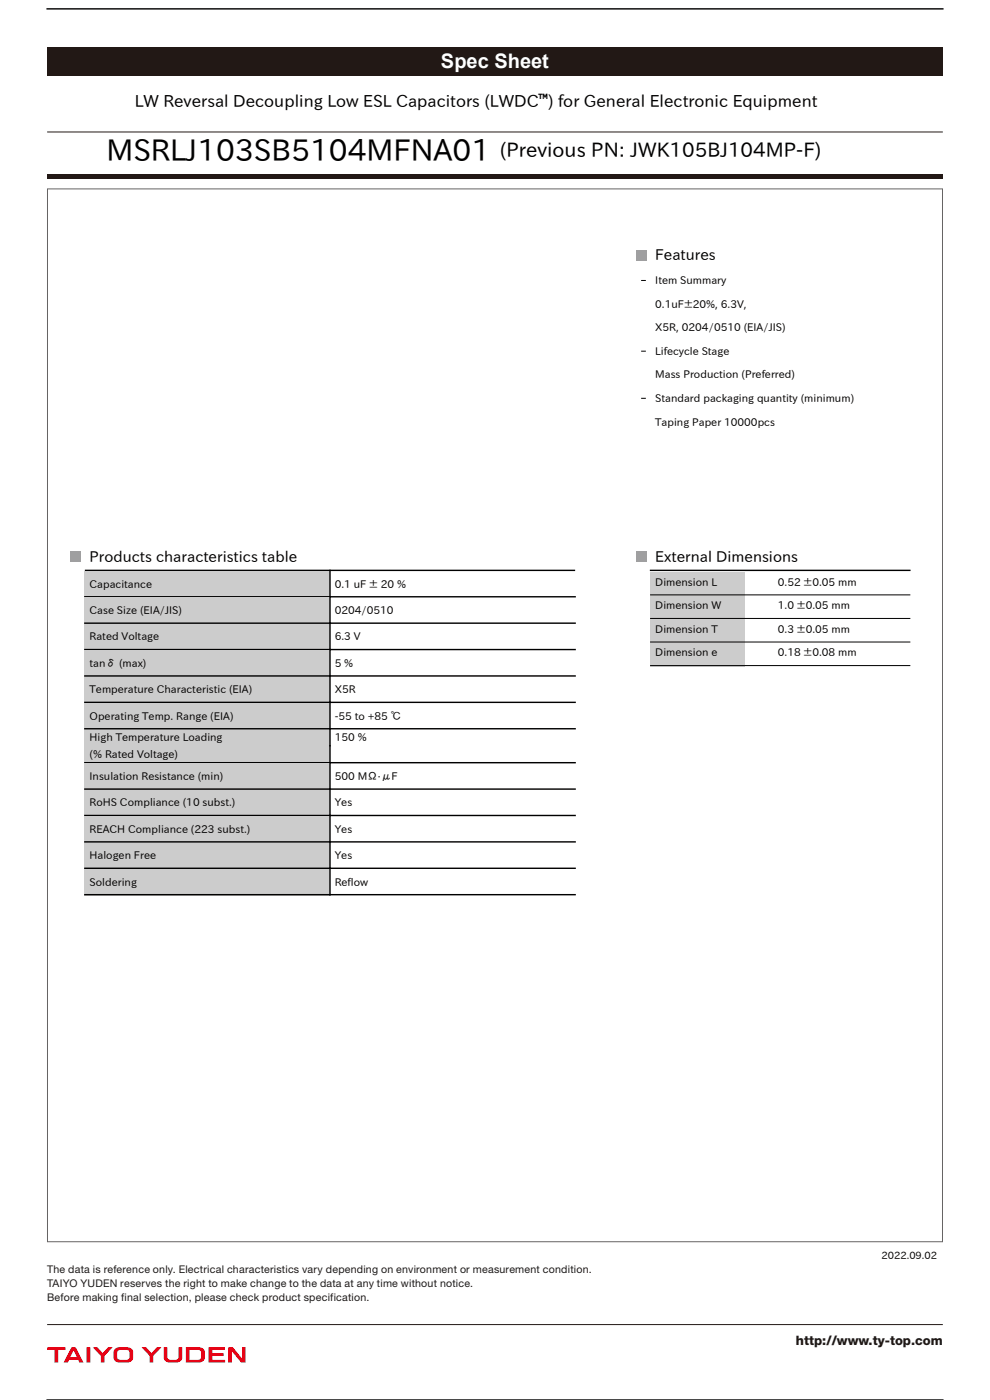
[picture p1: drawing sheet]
<svg xmlns="http://www.w3.org/2000/svg" width="210mm" height="297mm" viewBox="0 0 210 297" stroke-linecap="round" stroke-linejoin="round" font-family="sans-serif">
<defs><g id="words">
<text font-size="6.3" x="22.6" y="34.2">MSRLJ103SB5104MFNA01</text>
<text font-size="4.2" fill="#fff" x="93.5" y="14.5">Spec Sheet</text>
<text font-size="4.2" x="106" y="33.4">(Previous PN: JWK105BJ104MP-F)</text>
<text font-size="3.5" x="28.6" y="22.6">LW Reversal Decoupling Low ESL Capacitors (LWDC™) for General Electronic Equipment</text>
<g font-size="3.2">
<text x="139" y="55.2">Features</text>
<text x="19" y="119.2">Products characteristics table</text>
<text x="139" y="119.2">External Dimensions</text>
</g>
<text font-size="2.8" fill="#221815" x="168.8" y="285.3">http://www.ty-top.com</text>
<g font-size="2.3">
<text x="139" y="60.3">Item Summary</text>
<text x="139" y="65.3">0.1uF±20%, 6.3V,</text>
<text x="139" y="70.3">X5R, 0204/0510 (EIA/JIS)</text>
<text x="139" y="75.3">Lifecycle Stage</text>
<text x="139" y="80.3">Mass Production (Preferred)</text>
<text x="139" y="85.3">Standard packaging quantity (minimum)</text>
<text x="139" y="90.3">Taping Paper 10000pcs</text>
<text x="19" y="124.7">Capacitance</text>
<text x="71" y="124.7">0.1 uF ± 20 %</text>
<text x="139" y="124.3">Dimension L</text>
<text x="165" y="124.3">0.52 ±0.05 mm</text>
<text x="19" y="130.3">Case Size (EIA/JIS)</text>
<text x="71" y="130.3">0204/0510</text>
<text x="139" y="129.3">Dimension W</text>
<text x="165" y="129.3">1.0 ±0.05 mm</text>
<text x="19" y="135.9">Rated Voltage</text>
<text x="71" y="135.9">6.3 V</text>
<text x="139" y="134.3">Dimension T</text>
<text x="165" y="134.3">0.3 ±0.05 mm</text>
<text x="19" y="141.5">tanδ (max)</text>
<text x="71" y="141.5">5 %</text>
<text x="139" y="139.3">Dimension e</text>
<text x="165" y="139.3">0.18 ±0.08 mm</text>
<text x="19" y="147.1">Temperature Characteristic (EIA)</text>
<text x="71" y="147.1">X5R</text>
<text x="19" y="152.7">Operating Temp. Range (EIA)</text>
<text x="71" y="152.7">-55 to +85 ℃</text>
<text x="19" y="157.3">High Temperature Loading</text>
<text x="19" y="160.9">(% Rated Voltage)</text>
<text x="71" y="157.3">150 %</text>
<text x="19" y="165.5">Insulation Resistance (min)</text>
<text x="71" y="165.5">500 MΩ·μF</text>
<text x="19" y="171.1">RoHS Compliance (10 subst.)</text>
<text x="71" y="171.1">Yes</text>
<text x="19" y="176.7">REACH Compliance (223 subst.)</text>
<text x="71" y="176.7">Yes</text>
<text x="19" y="182.3">Halogen Free</text>
<text x="71" y="182.3">Yes</text>
<text x="19" y="187.9">Soldering</text>
<text x="71" y="187.9">Reflow</text>
</g>
<g font-size="2.3" fill="#221815">
<text x="10" y="270">The data is reference only. Electrical characteristics vary depending on environment or measurement condition.</text>
<text x="10" y="273">TAIYO YUDEN reserves the right to make change to the data at any time without notice.</text>
<text x="10" y="276">Before making final selection, please check product specification.</text>
</g>
<text font-size="2.1" x="187" y="267.1">2022.09.02</text>
</g></defs>
<path d="M10 1.9h190" fill="none" stroke="#000" stroke-width=".3"/>
<g fill="#221815">
<path d="M10 10h190v6h-190z"/>
<path d="M10 37h190v1h-190z"/>
</g>
<path d="M10.1 40.1h189.8v223.3h-189.8z" fill="none" stroke="#666464" stroke-width=".21"/>
<path d="M10 28h190M10 281h190" fill="none" stroke="#221815" stroke-width=".21"/>
<g fill="#e60012">
<path d="M10 285.8h3.9v.6h-1.6v2.7h-.7v-2.7h-1.6z"/>
<path d="M18.4 285.8h.8v3.3h-.8z"/>
<path d="M19.7 285.8h.9l1.2 1.3 1.1-1.3h1l-1.7 1.9v1.4h-.8v-1.4z"/>
<path d="M30 285.8h1l1.1 1.3 1.2-1.3h1l-1.8 1.9v1.4h-.8v-1.4z"/>
<path d="M34.7 285.8h.8v2a.65 .65 0 0 0 .8 .7h.8a.64 .64 0 0 0 .8-.7v-2h.8v2.3a1.13 1.13 0 0 1-1.3 1 2.56 2.56 0 0 1-2.4-.5l-.3-.5z"/>
<path d="M44.2 285.8h3.5v.6h-2.7v.7h2.4v.6h-2.4v.8h2.8v.6h-3.6z"/>
<path d="M48.4 285.8h1l1.9 2.4v-2.4h.8v3.3h-.9l-2-2.5v2.5h-.8z"/>
<path d="M15.6 286.5l-.7 1.4h1.4zM15.2 285.8h.9l1.6 3.3h-.9l-.2-.6h-1.9l-.3 .6h-.9z"/>
<path d="M25 286.5a1.38 1.38 0 0 0 .3 1.9l1.4 .1a.64 .64 0 0 0 .8-.7l-.2-1.3-1.6-.1zM24.3 286.2l.3-.2a5.2 5.2 0 0 1 2.8-.1 1.02 1.02 0 0 1 .8 .9v1.3a1.13 1.13 0 0 1-1.2 1h-1.6a1.18 1.18 0 0 1-1.3-1v-1.3z"/>
<path d="M40.2 286.4v2.1h1.7a.64 .64 0 0 0 .8-.7l-.2-1.3-.6-.1zM39.4 285.8h2.8a1.15 1.15 0 0 1 1.2 1v1.3a1.13 1.13 0 0 1-1.2 1h-2.8z"/>
</g>
<path d="M135 53h2.2v2.2h-2.2z" fill="#9f9fa0"/>
<path d="M136 59.5h1M136 74.5h1M136 84.5h1" fill="none" stroke="#000" stroke-width=".21"/>
<path d="M14.9 117h2.2v2.2h-2.2z" fill="#9f9fa0"/>
<path d="M18 121h104" fill="none" stroke="#000" stroke-width=".3"/>
<path d="M18 121.2h52v5.6h-52z" fill="#ccc"/>
<path d="M18 126.6h104M70 121v5.6" fill="none" stroke="#000" stroke-width=".3"/>
<path d="M18 126.8h52v5.6h-52z" fill="#ccc"/>
<path d="M18 132.2h104M70 126.6v5.6" fill="none" stroke="#000" stroke-width=".3"/>
<path d="M18 132.4h52v5.6h-52z" fill="#ccc"/>
<path d="M18 137.8h104M70 132.2v5.6" fill="none" stroke="#000" stroke-width=".3"/>
<path d="M18 138h52v5.6h-52z" fill="#ccc"/>
<path d="M70 137.8v5.6M18 143.4h104" fill="none" stroke="#000" stroke-width=".3"/>
<path d="M18 143.6h52v5.6h-52z" fill="#ccc"/>
<path d="M18 149h104M70 143.4v5.6" fill="none" stroke="#000" stroke-width=".3"/>
<path d="M18 149.2h52v5.6h-52z" fill="#ccc"/>
<path d="M18 154.6h104M70 149v5.6" fill="none" stroke="#000" stroke-width=".3"/>
<path d="M18 154.8h52v3.6h-52z" fill="#ccc"/>
<path d="M70 154.6v3.6" fill="none" stroke="#000" stroke-width=".3"/>
<path d="M18 158.4h52v3.6h-52z" fill="#ccc"/>
<path d="M70 158.2v3.6M18 161.8h104" fill="none" stroke="#000" stroke-width=".3"/>
<path d="M18 162h52v5.6h-52z" fill="#ccc"/>
<path d="M18 167.4h104M70 161.8v5.6" fill="none" stroke="#000" stroke-width=".3"/>
<path d="M18 167.6h52v5.6h-52z" fill="#ccc"/>
<path d="M18 173h104M70 167.4v5.6" fill="none" stroke="#000" stroke-width=".3"/>
<path d="M18 173.2h52v5.6h-52z" fill="#ccc"/>
<path d="M18 178.6h104M70 173v5.6" fill="none" stroke="#000" stroke-width=".3"/>
<path d="M18 178.8h52v5.6h-52z" fill="#ccc"/>
<path d="M70 178.6v5.6M18 184.2h104" fill="none" stroke="#000" stroke-width=".3"/>
<path d="M18 184.4h52v5.6h-52z" fill="#ccc"/>
<path d="M18 189.8h104M70 184.2v5.6" fill="none" stroke="#000" stroke-width=".3"/>
<path d="M135 117h2.2v2.2h-2.2z" fill="#9f9fa0"/>
<path d="M138 121h55" fill="none" stroke="#000" stroke-width=".3"/>
<path d="M138 121.4h20v5h-20z" fill="#ccc"/>
<path d="M138 126.2h55" fill="none" stroke="#000" stroke-width=".21"/>
<path d="M138 126.4h20v5h-20z" fill="#ccc"/>
<path d="M138 131.2h55" fill="none" stroke="#000" stroke-width=".21"/>
<path d="M138 131.4h20v5h-20z" fill="#ccc"/>
<path d="M138 136.2h55" fill="none" stroke="#000" stroke-width=".21"/>
<path d="M138 136.4h20v5h-20z" fill="#ccc"/>
<path d="M138 141.2h55" fill="none" stroke="#000" stroke-width=".21"/>
<path d="M10 297h190" fill="none" stroke="#000" stroke-width=".3"/>
<use href="#words"/>
</svg>
